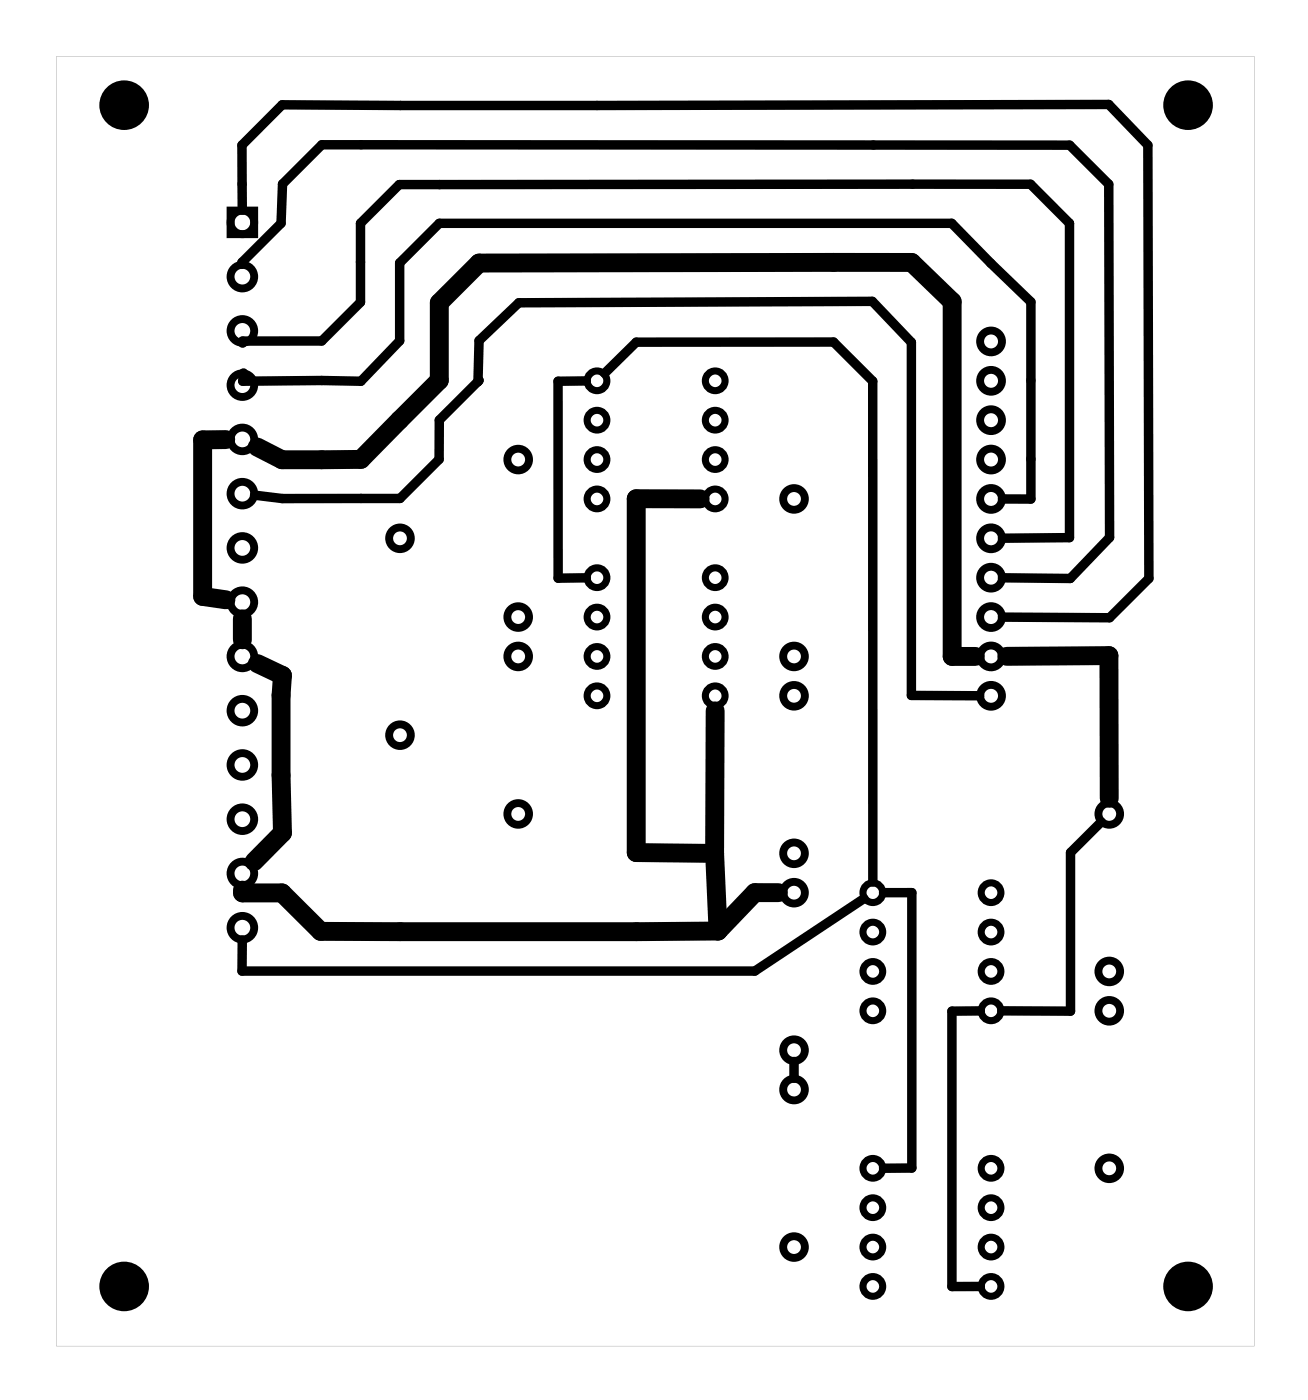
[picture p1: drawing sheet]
<svg xmlns="http://www.w3.org/2000/svg" width="84mm" height="90mm" viewBox="0 0 84 90" stroke-linecap="round" stroke-linejoin="round" font-family="sans-serif">
<path d="M3.6 3.6v83.2h77.3v-83.2zM3.6 3.6h77.3v83.2h-77.3z" fill="#000"/>
<g fill="none" stroke="#000" stroke-width=".39">
<circle cx="63.9" cy="29.6" r=".69"/>
<circle cx="63.9" cy="32.2" r=".69"/>
<circle cx="63.9" cy="27.1" r=".69"/>
<circle cx="63.9" cy="34.7" r=".69"/>
<circle cx="63.9" cy="37.3" r=".69"/>
<circle cx="63.9" cy="39.8" r=".69"/>
<circle cx="63.9" cy="24.6" r=".69"/>
<circle cx="63.9" cy="22" r=".69"/>
<circle cx="63.9" cy="44.9" r=".69"/>
<circle cx="63.9" cy="42.3" r=".69"/>
</g>
<g fill="none" stroke="#000" stroke-width=".51">
<path d="M14.9 13.6h1.5v1.5h-1.5z"/>
<circle cx="15.6" cy="14.3" r=".76"/>
<circle cx="15.6" cy="17.8" r=".76"/>
<circle cx="15.6" cy="28.3" r=".76"/>
<circle cx="15.6" cy="31.8" r=".76"/>
<circle cx="15.6" cy="21.3" r=".76"/>
<circle cx="15.6" cy="24.8" r=".76"/>
<circle cx="15.6" cy="38.8" r=".76"/>
<circle cx="15.6" cy="35.3" r=".76"/>
<circle cx="25.8" cy="34.7" r=".7"/>
<circle cx="33.4" cy="39.8" r=".7"/>
<circle cx="33.4" cy="29.6" r=".7"/>
<circle cx="51.2" cy="32.2" r=".7"/>
<circle cx="63.9" cy="27.1" r=".7"/>
<circle cx="63.9" cy="22" r=".7"/>
<circle cx="63.9" cy="32.2" r=".7"/>
<circle cx="63.9" cy="29.6" r=".7"/>
<circle cx="63.9" cy="24.6" r=".7"/>
<circle cx="63.9" cy="34.7" r=".7"/>
<circle cx="63.9" cy="39.8" r=".7"/>
<circle cx="63.9" cy="37.3" r=".7"/>
<circle cx="15.6" cy="56.3" r=".76"/>
<circle cx="15.6" cy="45.8" r=".76"/>
<circle cx="15.6" cy="52.8" r=".76"/>
<circle cx="15.6" cy="49.3" r=".76"/>
<circle cx="15.6" cy="42.3" r=".76"/>
<circle cx="15.6" cy="59.8" r=".76"/>
<circle cx="25.8" cy="47.4" r=".7"/>
<circle cx="33.4" cy="52.5" r=".7"/>
<circle cx="33.4" cy="42.3" r=".7"/>
<circle cx="51.2" cy="42.3" r=".7"/>
<circle cx="51.2" cy="55" r=".7"/>
<circle cx="51.2" cy="44.9" r=".7"/>
<circle cx="51.2" cy="57.6" r=".7"/>
<circle cx="63.9" cy="44.9" r=".7"/>
<circle cx="63.9" cy="42.3" r=".7"/>
<circle cx="71.5" cy="52.5" r=".7"/>
<circle cx="51.2" cy="67.7" r=".7"/>
<circle cx="51.2" cy="70.3" r=".7"/>
<circle cx="71.5" cy="75.4" r=".7"/>
<circle cx="71.5" cy="62.7" r=".7"/>
<circle cx="71.5" cy="65.2" r=".7"/>
<circle cx="51.2" cy="80.4" r=".7"/>
</g>
<g fill="#000">
<circle cx="8" cy="6.8" r="1.6"/>
<circle cx="76.6" cy="6.8" r="1.6"/>
<circle cx="8" cy="83" r="1.6"/>
<circle cx="76.6" cy="83" r="1.6"/>
</g>
<g fill="none" stroke="#000" stroke-width=".46">
<circle cx="38.5" cy="37.3" r=".64"/>
<circle cx="38.5" cy="24.6" r=".64"/>
<circle cx="38.5" cy="39.8" r=".64"/>
<circle cx="38.5" cy="27.1" r=".64"/>
<circle cx="38.5" cy="32.2" r=".64"/>
<circle cx="38.5" cy="29.6" r=".64"/>
<circle cx="46.1" cy="24.6" r=".64"/>
<circle cx="46.1" cy="37.3" r=".64"/>
<circle cx="46.1" cy="27.1" r=".64"/>
<circle cx="46.1" cy="29.6" r=".64"/>
<circle cx="46.1" cy="32.2" r=".64"/>
<circle cx="46.1" cy="39.8" r=".64"/>
<circle cx="38.5" cy="44.9" r=".64"/>
<circle cx="38.5" cy="42.3" r=".64"/>
<circle cx="46.1" cy="42.3" r=".64"/>
<circle cx="46.1" cy="44.9" r=".64"/>
<circle cx="56.3" cy="57.6" r=".64"/>
<circle cx="63.9" cy="57.6" r=".64"/>
<circle cx="56.3" cy="75.4" r=".64"/>
<circle cx="56.3" cy="77.9" r=".64"/>
<circle cx="56.3" cy="62.7" r=".64"/>
<circle cx="56.3" cy="65.2" r=".64"/>
<circle cx="56.3" cy="60.1" r=".64"/>
<circle cx="63.9" cy="75.4" r=".64"/>
<circle cx="63.9" cy="77.9" r=".64"/>
<circle cx="63.9" cy="60.1" r=".64"/>
<circle cx="63.9" cy="65.2" r=".64"/>
<circle cx="63.9" cy="62.7" r=".64"/>
<circle cx="56.3" cy="83" r=".64"/>
<circle cx="56.3" cy="80.4" r=".64"/>
<circle cx="63.9" cy="83" r=".64"/>
<circle cx="63.9" cy="80.4" r=".64"/>
</g>
<g fill="none" stroke="#000" stroke-width=".61">
<path d="M15.6 17.1v-.2l2.5-2.5 .1-2.5 2.5-2.6 48.3 .1 2.5 2.5v22.8l-2.5 2.6h-4.4M15.6 13.6v-4.2l2.6-2.6 53.3-.1 2.5 2.7 .1 27.9-2.6 2.6-6.9-.1M15.6 22.1v-.1h5.1l2.5-2.5v-5.1l2.5-2.5h40.7l2.5 2.5v20.3h-4.3M15.7 24.1l-.1 .5h7.7l2.5-2.6v-5l2.5-2.6h33l5.2 5.1v12.7h-1.9M28.3 29.6l-2.5 2.6h-7.6l-1.8-.3M28.3 29.6v-2.5l2.6-2.6-.1 .1 .1-2.6 2.5-2.5 22.8-.1 2.5 2.7v22.8h4.5M37.8 24.6h-1.8v12.7h1.8M39 24.1l2-2h12.7l2.6 2.5v32.3M55.7 58l-7 4.6h-33.1v-2M57 57.6h1.8v17.7l-1.8 .1M71 53l-2 2v10.2h-4.4M51.2 68.5v1.1"/>
<path d="M63.2 65.2h-1.8v17.8h1.8"/>
</g>
<path d="M14.6 28.4h-1.5v10.1l1.5 .2M15.6 39.9v1.4M16.6 28.8l1.6 .9 5.1-.1 5-5.1v-5l2.6-2.5 27.9-.1 2.6 2.6v22.8h1.5M45.1 32.2h-4.1v22.8l5.1 .1M15.6 57.4v.2h2.6l2.5 2.5h25.6M16.6 42.8l1.6 .8-.1 1.3v5.1l.1 3.7-1.8 1.9M46.1 55.1l.2 5M46.1 45.9v9.2M50.2 57.6h-1.5l-2.4 2.5M64.9 42.3h6.6v9.2" fill="none" stroke="#000" stroke-width="1.2"/>
</svg>
